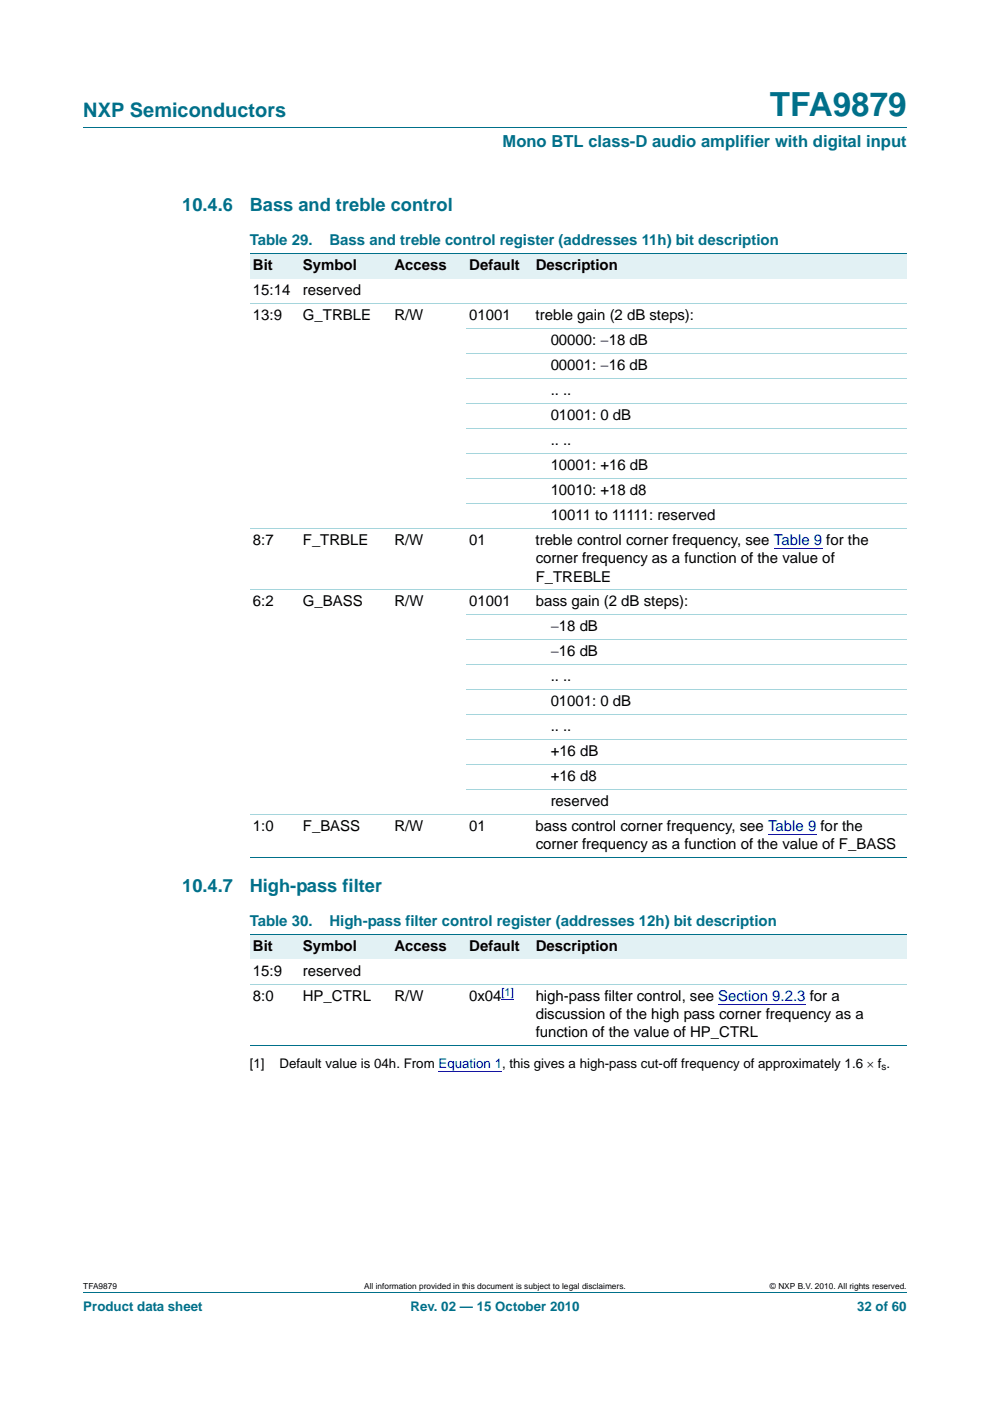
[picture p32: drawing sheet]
<svg xmlns="http://www.w3.org/2000/svg" width="210mm" height="297mm" viewBox="0 0 210 297" stroke-linecap="round" stroke-linejoin="round" font-family="sans-serif">
<defs><g id="words">
<text font-size="7" fill="#00708a" x="163.3" y="24.6">TFA9879</text>
<text font-size="4.2" fill="#00708a" x="17.7" y="24.9">NXP Semiconductors</text>
<g font-size="3.9" fill="#00708a">
<text x="38.7" y="44.7">10.4.6</text>
<text x="53" y="44.7">Bass and treble control</text>
<text x="38.7" y="189">10.4.7</text>
<text x="53" y="189">High-pass filter</text>
</g>
<text font-size="3.5" fill="#00708a" x="106.6" y="31.1">Mono BTL class-D audio amplifier with digital input</text>
<g font-size="3.2" fill="#00708a">
<text x="53" y="52">Table 29.</text>
<text x="69.9" y="52">Bass and treble control register (addresses 11h) bit description</text>
<text x="53" y="196.3">Table 30.</text>
<text x="69.9" y="196.3">High-pass filter control register (addresses 12h) bit description</text>
</g>
<g font-size="3.2">
<text x="53.7" y="57.3">Bit</text>
<text x="64.2" y="57.3">Symbol</text>
<text x="83.7" y="57.3">Access</text>
<text x="99.5" y="57.3">Default</text>
<text x="113.6" y="57.3">Description</text>
<text x="53.7" y="62.6">15:14</text>
<text x="64.2" y="62.6">reserved</text>
<text x="53.7" y="67.9">13:9</text>
<text x="64.3" y="67.9">G_TRBLE</text>
<text x="83.6" y="67.9">R/W</text>
<text x="99.5" y="67.9">01001</text>
<text x="113.6" y="67.9">treble gain (2 dB steps):</text>
<text x="116.8" y="73.2">00000: −18 dB</text>
<text x="116.8" y="78.5">00001: −16 dB</text>
<text x="116.8" y="83.8">.. ..</text>
<text x="116.8" y="89.1">01001: 0 dB</text>
<text x="116.8" y="94.4">.. ..</text>
<text x="116.8" y="99.7">10001: +16 dB</text>
<text x="116.8" y="104.9">10010: +18 d8</text>
<text x="116.8" y="110.2">10011 to 11111: reserved</text>
<text x="53.7" y="115.5">8:7</text>
<text x="64.2" y="115.5">F_TRBLE</text>
<text x="83.6" y="115.5">R/W</text>
<text x="99.5" y="115.5">01</text>
<text x="113.6" y="115.5">treble control corner frequency, see Table 9 for the</text>
<text x="113.6" y="119.4">corner frequency as a function of the value of</text>
<text x="113.6" y="123.3">F_TREBLE</text>
<text x="53.7" y="128.6">6:2</text>
<text x="64.2" y="128.6">G_BASS</text>
<text x="83.7" y="128.6">R/W</text>
<text x="99.5" y="128.6">01001</text>
<text x="113.6" y="128.6">bass gain (2 dB steps):</text>
<text x="116.8" y="133.9">−18 dB</text>
<text x="116.8" y="139.2">−16 dB</text>
<text x="116.8" y="144.5">.. ..</text>
<text x="116.8" y="149.8">01001: 0 dB</text>
<text x="116.8" y="155">.. ..</text>
<text x="116.8" y="160.3">+16 dB</text>
<text x="116.8" y="165.6">+16 d8</text>
<text x="116.8" y="170.9">reserved</text>
<text x="53.7" y="176.2">1:0</text>
<text x="64.2" y="176.2">F_BASS</text>
<text x="83.6" y="176.2">R/W</text>
<text x="99.5" y="176.2">01</text>
<text x="113.6" y="176.2">bass control corner frequency, see Table 9 for the</text>
<text x="113.6" y="180.1">corner frequency as a function of the value of F_BASS</text>
<text x="53.7" y="201.6">Bit</text>
<text x="64.2" y="201.6">Symbol</text>
<text x="83.7" y="201.6">Access</text>
<text x="99.5" y="201.6">Default</text>
<text x="113.6" y="201.6">Description</text>
<text x="53.7" y="206.9">15:9</text>
<text x="64.2" y="206.9">reserved</text>
<text x="53.7" y="212.2">8:0</text>
<text x="64.2" y="212.2">HP_CTRL</text>
<text x="83.7" y="212.2">R/W</text>
<text x="99.5" y="212.2">0x04</text>
<text x="113.6" y="212.2">high-pass filter control, see Section 9.2.3 for a</text>
<text x="113.6" y="216.1">discussion of the high pass corner frequency as a</text>
<text x="113.6" y="220">function of the value of HP_CTRL</text>
</g>
<g font-size="2.8">
<text x="53" y="226.4">[1]</text>
<text x="59.3" y="226.4">Default value is 04h. From Equation 1, this gives a high-pass cut-off frequency of approximately 1.6 × f .</text>
</g>
<g font-size="2.8" fill="#00708a">
<text x="17.7" y="277.9">Product data sheet</text>
<text x="87.1" y="277.9">Rev. 02 — 15 October 2010</text>
<text x="181.8" y="277.9">32 of 60</text>
</g>
<text font-size="2.4" fill="#00f" x="106.4" y="211.2">[1]</text>
<text font-size="2.1" x="187" y="226.9">s</text>
<g font-size="1.8">
<text x="17.7" y="273.3">TFA9879</text>
<text x="77.3" y="273.3">All information provided in this document is subject to legal disclaimers.</text>
<text x="163.3" y="273.3">© NXP B.V. 2010. All rights reserved.</text>
</g>
</g></defs>
<path d="M17.7 27h174.6M17.7 273.9h174.6" fill="none" stroke="#00708a" stroke-width=".21"/>
<path d="M93 227.1h13.5" fill="none" stroke="#00f" stroke-width=".21"/>
<g fill="#e2f1f4">
<path d="M53 53.8h10.5v5.3h-10.5z"/>
<path d="M63.5 53.8h19.4v5.3h-19.4z"/>
<path d="M82.9 53.8h15.9v5.3h-15.9z"/>
<path d="M98.8 53.8h14.1v5.3h-14.1z"/>
<path d="M112.9 53.8h79.4v5.3h-79.4z"/>
</g>
<path d="M164.1 116.2h10.3M162.9 176.9h10.2" fill="none" stroke="#00f" stroke-width=".21"/>
<path d="M53 53.8h139.3M53 181.9h139.3" fill="none" stroke="#00708a" stroke-width=".21"/>
<g fill="none" stroke="#a5d5dc" stroke-width=".21">
<path d="M53 64.4h139.3M98.8 69.7h93.5M98.8 75h93.5M98.8 80.2h93.5M98.8 85.5h93.5M98.8 90.8h93.5M98.8 96.1h93.5M53 112h139.3M98.8 101.4h93.5M98.8 106.7h93.5M53 125.1h139.3M98.8 130.3h93.5"/>
<path d="M98.8 135.6h93.5M98.8 140.9h93.5M98.8 146.2h93.5M98.8 151.5h93.5M98.8 156.8h93.5M53 172.7h139.3M98.8 162.1h93.5M98.8 167.4h93.5"/>
</g>
<g fill="#e2f1f4">
<path d="M53 198.1h10.5v5.3h-10.5z"/>
<path d="M63.5 198.1h19.4v5.3h-19.4z"/>
<path d="M82.9 198.1h15.9v5.3h-15.9z"/>
<path d="M98.8 198.1h14.1v5.3h-14.1z"/>
<path d="M112.9 198.1h79.4v5.3h-79.4z"/>
</g>
<path d="M106.4 211.9h2.6M152.4 212.9h18.5" fill="none" stroke="#00f" stroke-width=".21"/>
<path d="M53 198.1h139.3M53 221.7h139.3" fill="none" stroke="#00708a" stroke-width=".21"/>
<path d="M53 208.7h139.3" fill="none" stroke="#a5d5dc" stroke-width=".21"/>
<use href="#words"/>
</svg>
